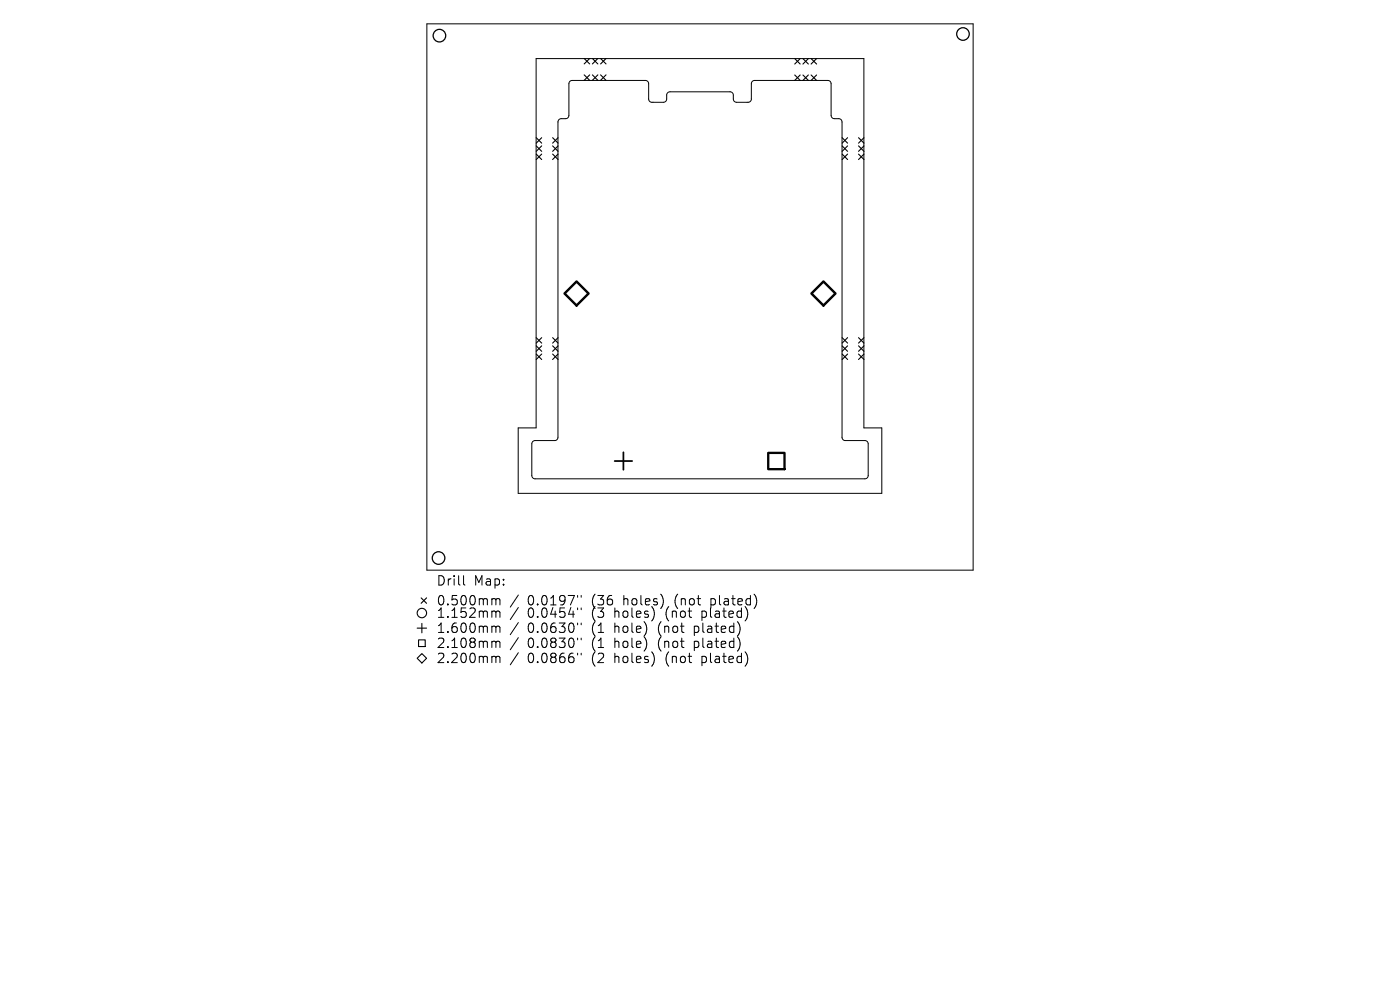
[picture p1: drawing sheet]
<svg xmlns="http://www.w3.org/2000/svg" width="297mm" height="210mm" viewBox="0 0 297 210" stroke-linecap="round" stroke-linejoin="round" font-family="sans-serif">
<defs><g id="words">
<g font-size="2.8">
<text x="92.5" y="124.5">Drill</text>
<text x="100.5" y="124.5">Map:</text>
<text x="92.5" y="128.7">0.500mm</text>
<text x="92.5" y="131.3">1.152mm</text>
<text x="111.9" y="128.7">0.0197&quot;</text>
<text x="111.9" y="131.3">0.0454&quot;</text>
<text x="125.7" y="128.7">(36</text>
<text x="125.7" y="131.3">(3</text>
<text x="130.6" y="131.3">holes)</text>
<text x="132.5" y="128.7">holes)</text>
<text x="141.7" y="131.3">(not</text>
<text x="143.6" y="128.7">(not</text>
<text x="149.5" y="131.3">plated)</text>
<text x="151.4" y="128.7">plated)</text>
<text x="92.5" y="134.5">1.600mm</text>
<text x="92.5" y="137.7">2.108mm</text>
<text x="111.9" y="134.5">0.0630&quot;</text>
<text x="111.9" y="137.7">0.0830&quot;</text>
<text x="125.7" y="134.5">(1</text>
<text x="125.7" y="137.7">(1</text>
<text x="130.6" y="134.5">hole)</text>
<text x="130.6" y="137.7">hole)</text>
<text x="140.1" y="134.5">(not</text>
<text x="140.1" y="137.7">(not</text>
<text x="147.9" y="134.5">plated)</text>
<text x="147.9" y="137.7">plated)</text>
<text x="92.5" y="140.9">2.200mm</text>
<text x="111.9" y="140.9">0.0866&quot;</text>
<text x="125.7" y="140.9">(2</text>
<text x="130.6" y="140.9">holes)</text>
<text x="141.7" y="140.9">(not</text>
<text x="149.5" y="140.9">plated)</text>
</g>
</g></defs>
<g fill="none" stroke="#000" stroke-width=".21">
<path d="M90.6 5.1h115.8v115.8h-115.8zM113.7 12.4h69.6v78.4h3.8v13.9h-77.2v-13.9h3.8zM120.9 17.3l.5-.2h15.5a.7 .7 0 0 1 .7 .7v3.2a.7 .7 0 0 0 .7 .7h2.4a.7 .7 0 0 0 .7-.7v-.8a.7 .7 0 0 1 .7-.7h12.8a.7 .7 0 0 1 .7 .7v.8a.7 .7 0 0 0 .7 .7h2.4a.7 .7 0 0 0 .7-.7v-3.2a.7 .7 0 0 1 .7-.7h15.5a.7 .7 0 0 1 .7 .7v6.7a.7 .7 0 0 0 .7 .7h.9a.7 .7 0 0 1 .7 .7v66.9a.7 .7 0 0 0 .7 .7h4.2a.7 .7 0 0 1 .7 .7v6.7a.7 .7 0 0 1-.7 .7h-70a.7 .7 0 0 1-.7-.7v-6.7a.7 .7 0 0 1 .7-.7h4.2a.7 .7 0 0 0 .7-.7v-66.9a.7 .7 0 0 1 .7-.7h.9a.7 .7 0 0 0 .7-.7v-6.7zM98.3 122.1v1.7l.3 .3M104.6 127l.5 .1 .1 .2M104.6 129.6h.3l.3 .3M104.6 132.8l.5 .1 .1 .2M104.6 136l.5 .1 .1 .2M104.6 139.2l.5 .1 .1 .2M105.2 127.3l.3-.3 .5 .1 .1 1.2M105.2 127.3v1M105.2 129.9v1.1"/>
<path d="M105.2 133.1v1.1M105.2 136.3v1.1M105.2 139.5v1.1M105.2 129.9l.3-.3 .5 .1 .1 1.3M105.2 133.1l.3-.3 .5 .1 .1 1.3M105.2 136.3l.3-.3 .5 .1 .1 1.3M105.2 139.5l.3-.3 .5 .1 .1 1.3M110 126.2l-1.8 2.6M110 128.9l-1.8 2.5M110 132.1l-1.8 2.5M110 135.3l-1.8 2.5M110 138.5l-1.8 2.5"/>
<path d="M122.5 126.3v.4M122.5 129v.3M122.5 132.2v.3M122.5 135.4v.3M122.5 138.6v.3M123.3 126.3v.4M123.3 129v.3M123.3 132.2v.3M123.3 135.4v.3M123.3 138.6v.3"/>
</g>
<g fill="none" stroke="#000" stroke-width=".23">
<path d="M123.9 12.4l1.2 1.2M123.9 15.9l1.2 1.1M125.1 12.4l-1.2 1.2M125.1 15.9l-1.2 1.1M125.7 12.4l1.1 1.2M125.7 15.9l1.1 1.1M126.8 12.4l-1.1 1.2M126.8 15.9l-1.1 1.1M127.4 15.9l1.2 1.1M127.4 12.4l1.2 1.2M128.6 12.4l-1.2 1.2M128.6 15.9l-1.2 1.1"/>
<path d="M168.6 12.4l1.2 1.2M168.6 15.9l1.2 1.2M169.8 12.4l-1.2 1.2M169.8 15.9l-1.2 1.2M170.3 12.4l1.2 1.2M170.3 15.9l1.2 1.2M171.5 12.4l-1.2 1.2M171.5 15.9l-1.2 1.2M172.1 15.9l1.1 1.2M172.1 12.4l1.1 1.2M173.2 12.4l-1.1 1.2M173.2 15.9l-1.1 1.2"/>
<path d="M113.8 29.2l1.1 1.2M113.8 30.9l1.1 1.2M113.8 32.7l1.1 1.1M114.9 29.2l-1.1 1.2M114.9 30.9l-1.1 1.2M114.9 32.7l-1.1 1.1M117.2 29.2l1.2 1.2M117.2 30.9l1.2 1.2M117.2 32.7l1.2 1.1M118.4 29.2l-1.2 1.2M118.4 30.9l-1.2 1.2M118.4 32.7l-1.2 1.1"/>
<path d="M178.7 29.2l1.1 1.2M178.7 30.9l1.1 1.2M178.7 32.7l1.1 1.1M179.8 29.2l-1.1 1.2M179.8 30.9l-1.1 1.2M179.8 32.7l-1.1 1.1M182.1 29.2l1.2 1.2M182.1 30.9l1.2 1.2M182.1 32.7l1.2 1.1M183.3 29.2l-1.2 1.2M183.3 30.9l-1.2 1.2M183.3 32.7l-1.2 1.1"/>
<path d="M113.8 71.6l1.1 1.2M113.8 73.4l1.1 1.1M113.8 75.1l1.1 1.2M114.9 71.6l-1.1 1.2M114.9 73.4l-1.1 1.1M114.9 75.1l-1.1 1.2M117.2 75.1l1.2 1.2M117.2 71.6l1.2 1.2M117.2 73.4l1.2 1.1M118.4 71.6l-1.2 1.2M118.4 73.4l-1.2 1.1M118.4 75.1l-1.2 1.2"/>
<path d="M178.7 71.6l1.1 1.2M178.7 73.4l1.1 1.1M178.7 75.1l1.1 1.2M179.8 71.6l-1.1 1.2M179.8 73.4l-1.1 1.1M179.8 75.1l-1.1 1.2M182.1 75.1l1.2 1.2M182.1 71.6l1.2 1.2M182.1 73.4l1.2 1.1M183.3 71.6l-1.2 1.2M183.3 73.4l-1.2 1.1M183.3 75.1l-1.2 1.2"/>
<path d="M88.5 139.6l1-1 1 1-1 1zM88.5 133.2h2M88.8 135.7h1.4v1.5h-1.4zM89.3 126.8l1.2 1.2M89.5 132.2v2M90.5 126.8l-1.2 1.2"/>
<circle cx="89.5" cy="130" r="1"/>
</g>
<g fill="none" stroke="#000" stroke-width=".27">
<circle cx="93.2" cy="7.6" r="1.33"/>
<circle cx="204.3" cy="7.2" r="1.34"/>
<circle cx="93" cy="118.4" r="1.33"/>
</g>
<path d="M130.4 97.8h3.7M132.3 95.9v3.8" fill="none" stroke="#000" stroke-width=".37"/>
<path d="M163 96.1h3.4v3.4h-3.4z" fill="none" stroke="#000" stroke-width=".49"/>
<path d="M174.7 59.7l2.5 2.6-2.5 2.5-2.6-2.5zM119.8 62.3l2.5-2.6 2.6 2.6-2.6 2.5z" fill="none" stroke="#000" stroke-width=".51"/>
<use href="#words"/>
</svg>
